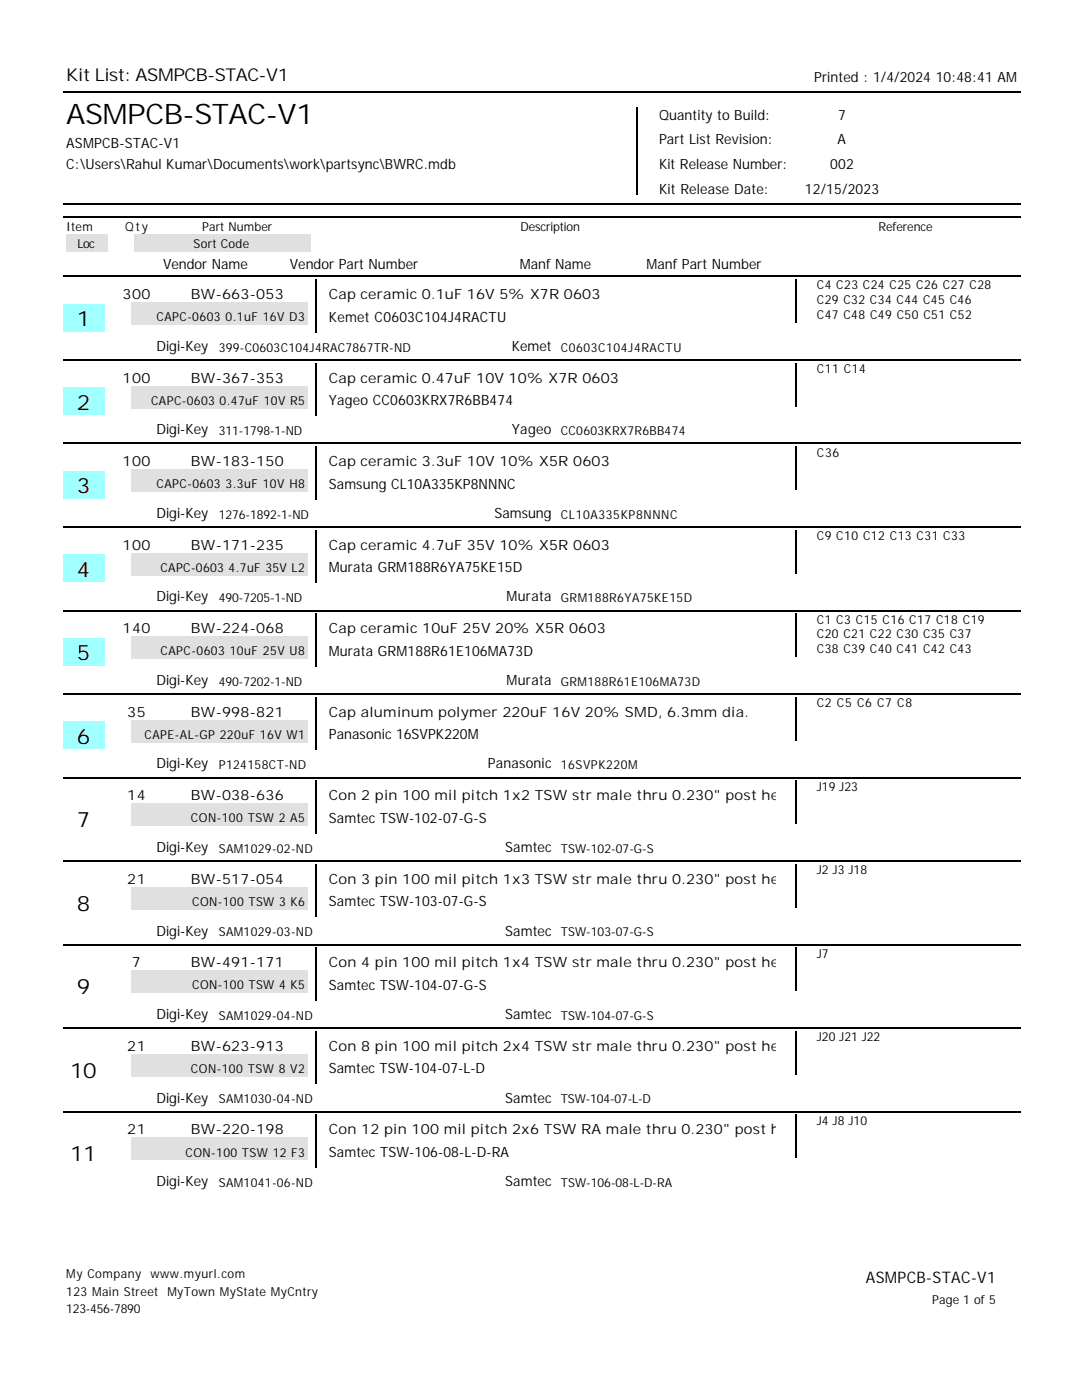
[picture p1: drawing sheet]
<svg xmlns="http://www.w3.org/2000/svg" width="216mm" height="279mm" viewBox="0 0 216 279" stroke-linecap="round" stroke-linejoin="round" font-family="sans-serif">
<defs><g id="words">
<text font-size="5.6" x="13.2" y="24.7">ASMPCB-STAC-V1</text>
<g font-size="4.2">
<text x="15.3" y="65.1">1</text>
<text x="15.3" y="81.8">2</text>
<text x="15.3" y="98.4">3</text>
<text x="15.3" y="115.1">4</text>
<text x="15.3" y="131.8">5</text>
<text x="15.3" y="148.4">6</text>
<text x="15.3" y="165.1">7</text>
<text x="15.3" y="181.8">8</text>
<text x="15.3" y="198.4">9</text>
<text x="14" y="215.1">10</text>
<text x="14" y="231.8">11</text>
</g>
<text font-size="3.5" x="13.2" y="16.2">Kit List: ASMPCB-STAC-V1</text>
<text font-size="3.2" x="172.8" y="256.1">ASMPCB-STAC-V1</text>
<g font-size="2.8">
<text x="162.5" y="16.3">Printed : 1/4/2024 10:48:41 AM</text>
<text x="131.5" y="24">Quantity to Build:</text>
<text x="167.2" y="24">7</text>
<text x="13.2" y="29.5">ASMPCB-STAC-V1</text>
<text x="131.5" y="28.8">Part List Revision:</text>
<text x="167.1" y="28.8">A</text>
<text x="13.2" y="33.8">C:\Users\Rahul Kumar\Documents\work\partsync\BWRC.mdb</text>
<text x="131.5" y="33.8">Kit Release Number:</text>
<text x="165.6" y="33.8">002</text>
<text x="131.5" y="38.8">Kit Release Date:</text>
<text x="160.6" y="38.8">12/15/2023</text>
<text x="32.5" y="53.6">Vendor Name</text>
<text x="57.8" y="53.6">Vendor Part Number</text>
<text x="103.7" y="53.6">Manf Name</text>
<text x="129" y="53.6">Manf Part Number</text>
<text x="24.5" y="59.7">300</text>
<text x="38.1" y="59.7">BW-663-053</text>
<text x="65.6" y="59.7">Cap ceramic 0.1uF 16V 5% X7R 0603</text>
<text x="65.6" y="64.2">Kemet C0603C104J4RACTU</text>
<text x="31.2" y="70">Digi-Key</text>
<text x="102.1" y="70">Kemet</text>
<text x="24.5" y="76.4">100</text>
<text x="38.1" y="76.4">BW-367-353</text>
<text x="65.6" y="76.4">Cap ceramic 0.47uF 10V 10% X7R 0603</text>
<text x="65.6" y="80.9">Yageo CC0603KRX7R6BB474</text>
<text x="31.2" y="86.7">Digi-Key</text>
<text x="102.1" y="86.7">Yageo</text>
<text x="24.5" y="93">100</text>
<text x="38.1" y="93">BW-183-150</text>
<text x="65.6" y="93">Cap ceramic 3.3uF 10V 10% X5R 0603</text>
<text x="65.6" y="97.5">Samsung CL10A335KP8NNNC</text>
<text x="31.2" y="103.4">Digi-Key</text>
<text x="98.7" y="103.4">Samsung</text>
<text x="24.5" y="109.7">100</text>
<text x="38.1" y="109.7">BW-171-235</text>
<text x="65.6" y="109.7">Cap ceramic 4.7uF 35V 10% X5R 0603</text>
<text x="65.6" y="114.2">Murata GRM188R6YA75KE15D</text>
<text x="31.2" y="120">Digi-Key</text>
<text x="101.1" y="120">Murata</text>
<text x="24.5" y="126.4">140</text>
<text x="38.1" y="126.4">BW-224-068</text>
<text x="65.6" y="126.4">Cap ceramic 10uF 25V 20% X5R 0603</text>
<text x="65.6" y="130.9">Murata GRM188R61E106MA73D</text>
<text x="31.2" y="136.7">Digi-Key</text>
<text x="101.1" y="136.7">Murata</text>
<text x="25.4" y="143.1">35</text>
<text x="38.1" y="143.1">BW-998-821</text>
<text x="65.6" y="143.1">Cap aluminum polymer 220uF 16V 20% SMD, 6.3mm dia.</text>
<text x="65.6" y="147.5">Panasonic 16SVPK220M</text>
<text x="31.2" y="153.4">Digi-Key</text>
<text x="97.4" y="153.4">Panasonic</text>
<text x="25.4" y="159.7">14</text>
<text x="38.1" y="159.7">BW-038-636</text>
<text x="65.6" y="159.7">Con 2 pin 100 mil pitch 1x2 TSW str male thru 0.230&quot; post height</text>
<text x="65.6" y="164.2">Samtec TSW-102-07-G-S</text>
<text x="31.2" y="170">Digi-Key</text>
<text x="100.8" y="170">Samtec</text>
<text x="25.4" y="176.4">21</text>
<text x="38.1" y="176.4">BW-517-054</text>
<text x="65.6" y="176.4">Con 3 pin 100 mil pitch 1x3 TSW str male thru 0.230&quot; post height</text>
<text x="65.6" y="180.9">Samtec TSW-103-07-G-S</text>
<text x="31.2" y="186.7">Digi-Key</text>
<text x="100.8" y="186.7">Samtec</text>
<text x="26.3" y="193.1">7</text>
<text x="38.1" y="193.1">BW-491-171</text>
<text x="65.6" y="193.1">Con 4 pin 100 mil pitch 1x4 TSW str male thru 0.230&quot; post height</text>
<text x="65.6" y="197.6">Samtec TSW-104-07-G-S</text>
<text x="31.2" y="203.4">Digi-Key</text>
<text x="100.8" y="203.4">Samtec</text>
<text x="25.4" y="209.7">21</text>
<text x="38.1" y="209.7">BW-623-913</text>
<text x="65.6" y="209.7">Con 8 pin 100 mil pitch 2x4 TSW str male thru 0.230&quot; post height</text>
<text x="65.6" y="214.2">Samtec TSW-104-07-L-D</text>
<text x="31.2" y="220">Digi-Key</text>
<text x="100.8" y="220">Samtec</text>
<text x="25.4" y="226.4">21</text>
<text x="38.1" y="226.4">BW-220-198</text>
<text x="65.6" y="226.4">Con 12 pin 100 mil pitch 2x6 TSW RA male thru 0.230&quot; post height</text>
<text x="65.6" y="230.9">Samtec TSW-106-08-L-D-RA</text>
<text x="31.2" y="236.7">Digi-Key</text>
<text x="100.8" y="236.7">Samtec</text>
</g>
<g font-size="2.5">
<text x="13.2" y="46.1">Item</text>
<text x="25" y="46.1">Qty</text>
<text x="40.3" y="46.1">Part Number</text>
<text x="103.8" y="46.1">Description</text>
<text x="175.3" y="46.1">Reference</text>
<text x="15.5" y="49.6">Loc</text>
<text x="38.6" y="49.6">Sort Code</text>
<text x="163" y="57.8">C4 C23 C24 C25 C26 C27 C28</text>
<text x="31.2" y="64.1">CAPC-0603 0.1uF 16V D3</text>
<text x="163" y="60.7">C29 C32 C34 C44 C45 C46</text>
<text x="163" y="63.6">C47 C48 C49 C50 C51 C52</text>
<text x="43.7" y="70.2">399-C0603C104J4RAC7867TR-ND</text>
<text x="111.9" y="70.2">C0603C104J4RACTU</text>
<text x="163" y="74.4">C11 C14</text>
<text x="30.2" y="80.8">CAPC-0603 0.47uF 10V R5</text>
<text x="43.7" y="86.9">311-1798-1-ND</text>
<text x="111.9" y="86.9">CC0603KRX7R6BB474</text>
<text x="163" y="91.1">C36</text>
<text x="31.2" y="97.5">CAPC-0603 3.3uF 10V H8</text>
<text x="43.7" y="103.5">1276-1892-1-ND</text>
<text x="111.9" y="103.5">CL10A335KP8NNNC</text>
<text x="163" y="107.8">C9 C10 C12 C13 C31 C33</text>
<text x="32" y="114.1">CAPC-0603 4.7uF 35V L2</text>
<text x="43.7" y="120.2">490-7205-1-ND</text>
<text x="111.9" y="120.2">GRM188R6YA75KE15D</text>
<text x="163" y="124.4">C1 C3 C15 C16 C17 C18 C19</text>
<text x="32" y="130.8">CAPC-0603 10uF 25V U8</text>
<text x="163" y="127.4">C20 C21 C22 C30 C35 C37</text>
<text x="163" y="130.3">C38 C39 C40 C41 C42 C43</text>
<text x="43.7" y="136.9">490-7202-1-ND</text>
<text x="111.9" y="136.9">GRM188R61E106MA73D</text>
<text x="163" y="141.1">C2 C5 C6 C7 C8</text>
<text x="28.8" y="147.5">CAPE-AL-GP 220uF 16V W1</text>
<text x="43.7" y="153.5">P124158CT-ND</text>
<text x="111.9" y="153.5">16SVPK220M</text>
<text x="163" y="157.8">J19 J23</text>
<text x="38.1" y="164.1">CON-100 TSW 2 A5</text>
<text x="43.7" y="170.2">SAM1029-02-ND</text>
<text x="111.9" y="170.2">TSW-102-07-G-S</text>
<text x="163" y="174.4">J2 J3 J18</text>
<text x="38.4" y="180.8">CON-100 TSW 3 K6</text>
<text x="43.7" y="186.9">SAM1029-03-ND</text>
<text x="111.9" y="186.9">TSW-103-07-G-S</text>
<text x="163" y="191.1">J7</text>
<text x="38.4" y="197.5">CON-100 TSW 4 K5</text>
<text x="43.7" y="203.6">SAM1029-04-ND</text>
<text x="111.9" y="203.6">TSW-104-07-G-S</text>
<text x="163" y="207.8">J20 J21 J22</text>
<text x="38.1" y="214.1">CON-100 TSW 8 V2</text>
<text x="43.7" y="220.2">SAM1030-04-ND</text>
<text x="111.9" y="220.2">TSW-104-07-L-D</text>
<text x="163" y="224.5">J4 J8 J10</text>
<text x="37" y="230.8">CON-100 TSW 12 F3</text>
<text x="43.7" y="236.9">SAM1041-06-ND</text>
<text x="111.9" y="236.9">TSW-106-08-L-D-RA</text>
<text x="13.2" y="255.1">My Company</text>
<text x="30" y="255.1">www.myurl.com</text>
<text x="13.2" y="258.6">123 Main Street MyTown MyState MyCntry</text>
<text x="13.2" y="262">123-456-7890</text>
<text x="186" y="260.2">Page 1 of 5</text>
</g>
</g></defs>
<path d="M12.7 18.4h191M127.1 21.4v17.5M12.7 40.6h191" fill="none" stroke="#000" stroke-width=".26"/>
<g fill="#fff">
<path d="M27 50.5h28v4h-28z"/>
<path d="M56.6 50.5h28.1v4h-28.1z"/>
<path d="M96.8 50.5h28.1v4h-28.1z"/>
<path d="M126.5 50.5h28.3v4h-28.3z"/>
</g>
<path d="M12.7 43.3h191" fill="none" stroke="#000" stroke-width=".26"/>
<g fill="#e0e0e0">
<path d="M13.2 46.8h8.2v3.5h-8.2z"/>
<path d="M26.7 46.8h35.2v3.5h-35.2z"/>
</g>
<g fill="#fff">
<path d="M65.1 56.1h89.7v4.5h-89.7z"/>
<path d="M65.1 60.6h89.7v4.5h-89.7z"/>
</g>
<path d="M158.9 55.8v10.6" fill="none" stroke="#000" stroke-width=".26"/>
<path d="M26.2 60.3h35.2v4.5h-35.2z" fill="#e0e0e0"/>
<path d="M14 66.4h28.1v4.5h-28.1z" fill="#fff"/>
<path d="M63.1 55.8v10.6" fill="none" stroke="#000" stroke-width=".26"/>
<g fill="#fff">
<path d="M43.1 66.4h45v4.5h-45z"/>
<path d="M88.9 66.4h21.7v4.5h-21.7z"/>
<path d="M111.4 66.4h45v4.5h-45z"/>
</g>
<path d="M12.7 55.2h191" fill="none" stroke="#000" stroke-width=".26"/>
<path d="M12.7 60.6h8.2v5.5h-8.2z" fill="#a0ffff"/>
<g fill="#fff">
<path d="M158 64.6h40.4v6h-40.4z"/>
<path d="M65.1 72.8h89.7v4.5h-89.7z"/>
<path d="M65.1 77.3h89.7v4.5h-89.7z"/>
</g>
<path d="M158.9 72.5v10.6" fill="none" stroke="#000" stroke-width=".26"/>
<path d="M26.2 77h35.2v4.5h-35.2z" fill="#e0e0e0"/>
<path d="M14 83.1h28.1v4.5h-28.1z" fill="#fff"/>
<path d="M63.1 72.5v10.6" fill="none" stroke="#000" stroke-width=".26"/>
<g fill="#fff">
<path d="M43.1 83.1h45v4.5h-45z"/>
<path d="M88.9 83.1h21.7v4.5h-21.7z"/>
<path d="M111.4 83.1h45v4.5h-45z"/>
</g>
<path d="M12.7 71.8h191" fill="none" stroke="#000" stroke-width=".26"/>
<path d="M12.7 77.3h8.2v5.5h-8.2z" fill="#a0ffff"/>
<g fill="#fff">
<path d="M158 81.2h40.4v6.1h-40.4z"/>
<path d="M65.1 89.4h89.7v4.5h-89.7z"/>
<path d="M65.1 93.9h89.7v4.5h-89.7z"/>
</g>
<path d="M158.9 89.2v10.5" fill="none" stroke="#000" stroke-width=".26"/>
<path d="M26.2 93.7h35.2v4.5h-35.2z" fill="#e0e0e0"/>
<path d="M14 99.7h28.1v4.5h-28.1z" fill="#fff"/>
<path d="M63.1 89.2v10.5" fill="none" stroke="#000" stroke-width=".26"/>
<g fill="#fff">
<path d="M43.1 99.7h45v4.5h-45z"/>
<path d="M88.9 99.7h21.7v4.5h-21.7z"/>
<path d="M111.4 99.7h45v4.5h-45z"/>
</g>
<path d="M12.7 88.5h191" fill="none" stroke="#000" stroke-width=".26"/>
<path d="M12.7 93.9h8.2v5.6h-8.2z" fill="#a0ffff"/>
<g fill="#fff">
<path d="M158 97.9h40.4v6.1h-40.4z"/>
<path d="M65.1 106.1h89.7v4.5h-89.7z"/>
<path d="M65.1 110.6h89.7v4.5h-89.7z"/>
</g>
<path d="M158.9 105.8v10.6" fill="none" stroke="#000" stroke-width=".26"/>
<path d="M26.2 110.3h35.2v4.5h-35.2z" fill="#e0e0e0"/>
<path d="M14 116.4h28.1v4.5h-28.1z" fill="#fff"/>
<path d="M63.1 105.8v10.6" fill="none" stroke="#000" stroke-width=".26"/>
<g fill="#fff">
<path d="M43.1 116.4h45v4.5h-45z"/>
<path d="M88.9 116.4h21.7v4.5h-21.7z"/>
<path d="M111.4 116.4h45v4.5h-45z"/>
</g>
<path d="M12.7 105.2h191" fill="none" stroke="#000" stroke-width=".26"/>
<path d="M12.7 110.6h8.2v5.6h-8.2z" fill="#a0ffff"/>
<g fill="#fff">
<path d="M158 114.6h40.4v6.1h-40.4z"/>
<path d="M65.1 122.8h89.7v4.5h-89.7z"/>
<path d="M65.1 127.3h89.7v4.5h-89.7z"/>
</g>
<path d="M158.9 122.5v10.6" fill="none" stroke="#000" stroke-width=".26"/>
<path d="M26.2 127h35.2v4.5h-35.2z" fill="#e0e0e0"/>
<path d="M14 133.1h28.1v4.5h-28.1z" fill="#fff"/>
<path d="M63.1 122.5v10.6" fill="none" stroke="#000" stroke-width=".26"/>
<g fill="#fff">
<path d="M43.1 133.1h45v4.5h-45z"/>
<path d="M88.9 133.1h21.7v4.5h-21.7z"/>
<path d="M111.4 133.1h45v4.5h-45z"/>
</g>
<path d="M12.7 121.8h191" fill="none" stroke="#000" stroke-width=".26"/>
<path d="M12.7 127.3h8.2v5.5h-8.2z" fill="#a0ffff"/>
<g fill="#fff">
<path d="M158 131.2h40.4v6.1h-40.4z"/>
<path d="M65.1 139.4h89.7v4.5h-89.7z"/>
<path d="M65.1 143.9h89.7v4.5h-89.7z"/>
</g>
<path d="M158.9 139.2v10.6" fill="none" stroke="#000" stroke-width=".26"/>
<path d="M26.2 143.7h35.2v4.5h-35.2z" fill="#e0e0e0"/>
<path d="M14 149.8h28.1v4.5h-28.1z" fill="#fff"/>
<path d="M63.1 139.2v10.6" fill="none" stroke="#000" stroke-width=".26"/>
<g fill="#fff">
<path d="M43.1 149.8h45v4.5h-45z"/>
<path d="M88.9 149.8h21.7v4.5h-21.7z"/>
<path d="M111.4 149.8h45v4.5h-45z"/>
</g>
<path d="M12.7 138.5h191" fill="none" stroke="#000" stroke-width=".26"/>
<path d="M12.7 143.9h8.2v5.6h-8.2z" fill="#a0ffff"/>
<g fill="#fff">
<path d="M158 147.9h40.4v6.1h-40.4z"/>
<path d="M65.1 156.1h89.7v4.5h-89.7z"/>
<path d="M65.1 160.6h89.7v4.5h-89.7z"/>
</g>
<path d="M158.9 155.8v10.6" fill="none" stroke="#000" stroke-width=".26"/>
<path d="M26.2 160.3h35.2v4.5h-35.2z" fill="#e0e0e0"/>
<path d="M14 166.4h28.1v4.5h-28.1z" fill="#fff"/>
<path d="M63.1 155.8v10.6" fill="none" stroke="#000" stroke-width=".26"/>
<g fill="#fff">
<path d="M43.1 166.4h45v4.5h-45z"/>
<path d="M88.9 166.4h21.7v4.5h-21.7z"/>
<path d="M111.4 166.4h45v4.5h-45z"/>
</g>
<path d="M12.7 155.2h191" fill="none" stroke="#000" stroke-width=".26"/>
<g fill="#fff">
<path d="M12.7 160.6h8.2v5.6h-8.2z"/>
<path d="M158 164.6h40.4v6.1h-40.4z"/>
<path d="M65.1 172.8h89.7v4.5h-89.7z"/>
<path d="M65.1 177.3h89.7v4.5h-89.7z"/>
</g>
<path d="M158.9 172.5v10.6" fill="none" stroke="#000" stroke-width=".26"/>
<path d="M26.2 177h35.2v4.5h-35.2z" fill="#e0e0e0"/>
<path d="M14 183.1h28.1v4.5h-28.1z" fill="#fff"/>
<path d="M63.1 172.5v10.6" fill="none" stroke="#000" stroke-width=".26"/>
<g fill="#fff">
<path d="M43.1 183.1h45v4.5h-45z"/>
<path d="M88.9 183.1h21.7v4.5h-21.7z"/>
<path d="M111.4 183.1h45v4.5h-45z"/>
</g>
<path d="M12.7 171.8h191" fill="none" stroke="#000" stroke-width=".26"/>
<g fill="#fff">
<path d="M12.7 177.3h8.2v5.5h-8.2z"/>
<path d="M158 181.2h40.4v6.1h-40.4z"/>
<path d="M65.1 189.4h89.7v4.5h-89.7z"/>
<path d="M65.1 193.9h89.7v4.5h-89.7z"/>
</g>
<path d="M158.9 189.2v10.6" fill="none" stroke="#000" stroke-width=".26"/>
<path d="M26.2 193.7h35.2v4.5h-35.2z" fill="#e0e0e0"/>
<path d="M14 199.8h28.1v4.5h-28.1z" fill="#fff"/>
<path d="M63.1 189.2v10.6" fill="none" stroke="#000" stroke-width=".26"/>
<g fill="#fff">
<path d="M43.1 199.8h45v4.5h-45z"/>
<path d="M88.9 199.8h21.7v4.5h-21.7z"/>
<path d="M111.4 199.8h45v4.5h-45z"/>
</g>
<path d="M12.7 188.5h191" fill="none" stroke="#000" stroke-width=".26"/>
<g fill="#fff">
<path d="M12.7 193.9h8.2v5.6h-8.2z"/>
<path d="M158 197.9h40.4v6.1h-40.4z"/>
<path d="M65.1 206.1h89.7v4.5h-89.7z"/>
<path d="M65.1 210.6h89.7v4.5h-89.7z"/>
</g>
<path d="M158.9 205.8v10.6" fill="none" stroke="#000" stroke-width=".26"/>
<path d="M26.2 210.3h35.2v4.5h-35.2z" fill="#e0e0e0"/>
<path d="M14 216.4h28.1v4.5h-28.1z" fill="#fff"/>
<path d="M63.1 205.8v10.6" fill="none" stroke="#000" stroke-width=".26"/>
<g fill="#fff">
<path d="M43.1 216.4h45v4.5h-45z"/>
<path d="M88.9 216.4h21.7v4.5h-21.7z"/>
<path d="M111.4 216.4h45v4.5h-45z"/>
</g>
<path d="M12.7 205.2h191" fill="none" stroke="#000" stroke-width=".26"/>
<g fill="#fff">
<path d="M12.7 210.6h8.2v5.6h-8.2z"/>
<path d="M158 214.6h40.4v6.1h-40.4z"/>
<path d="M65.1 222.8h89.7v4.5h-89.7z"/>
<path d="M65.1 227.3h89.7v4.5h-89.7z"/>
</g>
<path d="M158.9 222.5v10.6" fill="none" stroke="#000" stroke-width=".26"/>
<path d="M26.2 227h35.2v4.5h-35.2z" fill="#e0e0e0"/>
<path d="M14 233.1h28.1v4.5h-28.1z" fill="#fff"/>
<path d="M63.1 222.5v10.6" fill="none" stroke="#000" stroke-width=".26"/>
<g fill="#fff">
<path d="M43.1 233.1h45v4.5h-45z"/>
<path d="M88.9 233.1h21.7v4.5h-21.7z"/>
<path d="M111.4 233.1h45v4.5h-45z"/>
</g>
<path d="M12.7 221.9h191" fill="none" stroke="#000" stroke-width=".26"/>
<g fill="#fff">
<path d="M12.7 227.3h8.2v5.5h-8.2z"/>
<path d="M158 231.2h40.4v6.1h-40.4z"/>
</g>
<use href="#words"/>
</svg>
